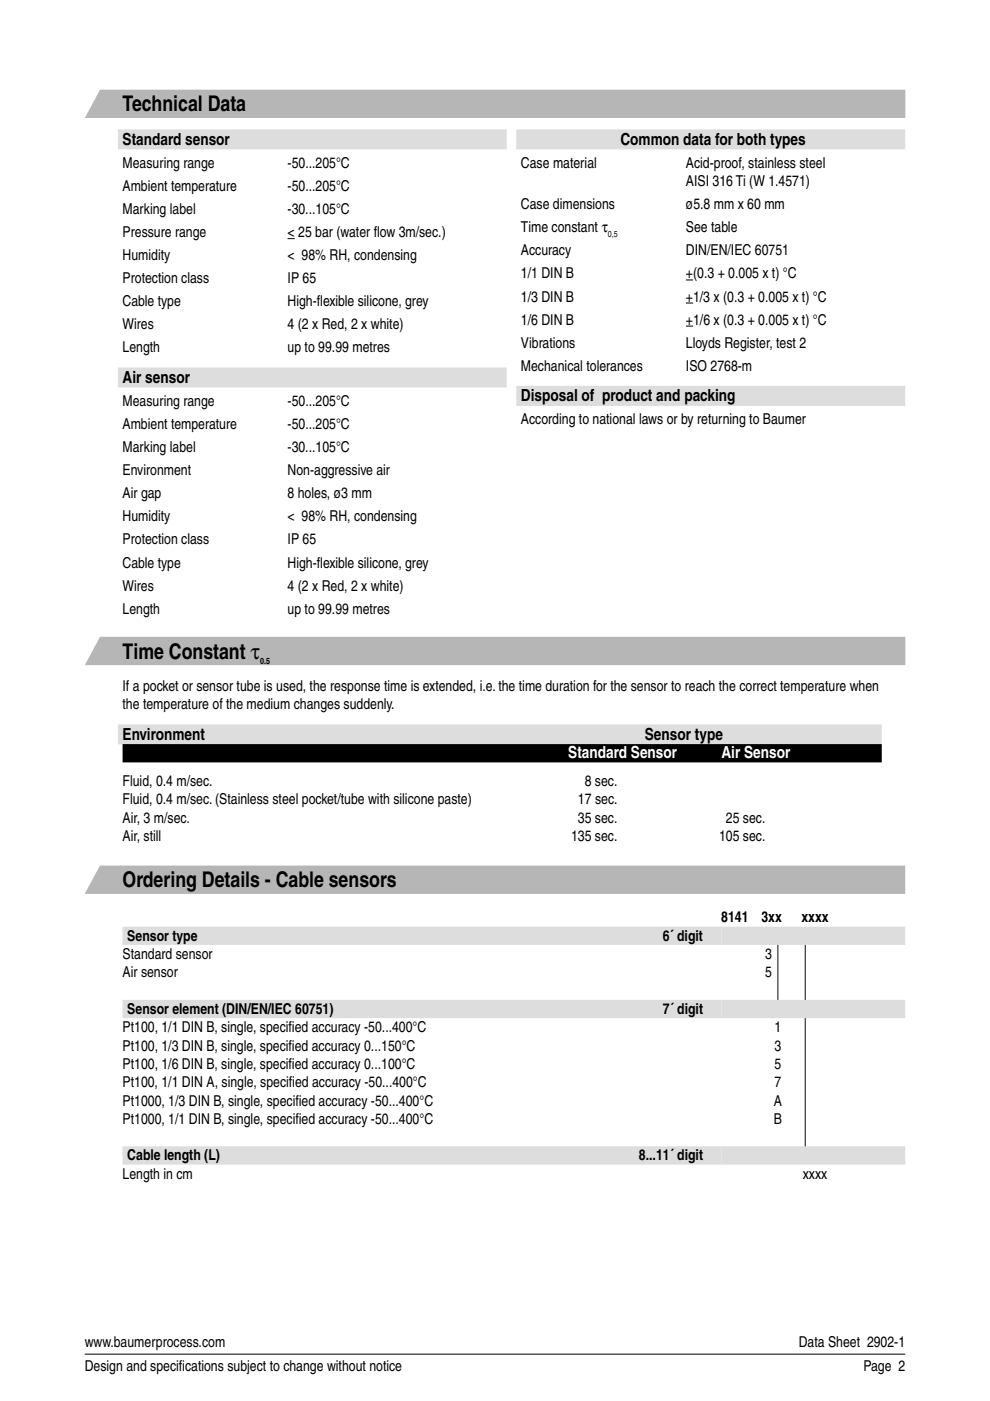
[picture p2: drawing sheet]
<svg xmlns="http://www.w3.org/2000/svg" width="210mm" height="297mm" viewBox="0 0 210 297" stroke-linecap="round" stroke-linejoin="round" font-family="sans-serif">
<defs><g id="words">
<g font-size="4.6">
<text x="26" y="23.6">Technical Data</text>
<text x="26" y="139.6">Time Constant τ</text>
<text x="26" y="188.1">Ordering Details - Cable sensors</text>
</g>
<g font-size="3.5">
<text x="26" y="30.7">Standard sensor</text>
<text x="131.6" y="30.7">Common data for both types</text>
<text x="26" y="81.2">Air sensor</text>
<text x="110.5" y="85.1">Disposal of product and packing</text>
<text x="26" y="156.9">Environment</text>
<text x="136.8" y="156.9">Sensor type</text>
</g>
<g font-size="3.5" fill="#fff">
<text x="120.5" y="160.8">Standard Sensor</text>
<text x="153" y="160.8">Air Sensor</text>
</g>
<g font-size="3.2">
<text x="26" y="35.6">Measuring range</text>
<text x="61" y="35.6">-50...205°C</text>
<text x="110.5" y="35.6">Case material</text>
<text x="145.5" y="35.6">Acid-proof, stainless steel</text>
<text x="26" y="40.5">Ambient temperature</text>
<text x="61" y="40.5">-50...205°C</text>
<text x="145.5" y="39.5">AISI 316 Ti (W 1.4571)</text>
<text x="26" y="45.4">Marking label</text>
<text x="61" y="45.4">-30...105°C</text>
<text x="110.5" y="44.4">Case dimensions</text>
<text x="145.5" y="44.4">ø5.8 mm x 60 mm</text>
<text x="26" y="50.3">Pressure range</text>
<text x="61" y="50.3">&lt; 25 bar (water fl ow 3m/sec.)</text>
<text x="110.5" y="49.3">Time constant τ</text>
<text x="145.5" y="49.3">See table</text>
<text x="26" y="55.2">Humidity</text>
<text x="61" y="55.2">&lt; 98% RH, condensing</text>
<text x="110.5" y="54.2">Accuracy</text>
<text x="110.5" y="59">1/1 DIN B</text>
<text x="145.5" y="54.2">DIN/EN/IEC 60751</text>
<text x="145.5" y="59">+(0.3 + 0.005 x t) °C</text>
<text x="26" y="60.1">Protection class</text>
<text x="26" y="64.9">Cable type</text>
<text x="61" y="64.9">High-fl exible silicone, grey</text>
<text x="61" y="60.1">IP 65</text>
<text x="110.5" y="63.9">1/3 DIN B</text>
<text x="145.5" y="63.9">+1/3 x (0.3 + 0.005 x t) °C</text>
<text x="26" y="69.8">Wires</text>
<text x="61" y="69.8">4 (2 x Red, 2 x white)</text>
<text x="110.5" y="68.8">1/6 DIN B</text>
<text x="145.5" y="68.8">+1/6 x (0.3 + 0.005 x t) °C</text>
<text x="26" y="74.7">Length</text>
<text x="61" y="74.7">up to 99.99 metres</text>
<text x="110.5" y="73.7">Vibrations</text>
<text x="145.5" y="73.7">Lloyds Register, test 2</text>
<text x="110.5" y="78.6">Mechanical tolerances</text>
<text x="145.5" y="78.6">ISO 2768-m</text>
<text x="26" y="86.1">Measuring range</text>
<text x="61" y="86.1">-50...205°C</text>
<text x="26" y="91">Ambient temperature</text>
<text x="26" y="95.9">Marking label</text>
<text x="61" y="95.9">-30...105°C</text>
<text x="61" y="91">-50...205°C</text>
<text x="110.5" y="90">According to national laws or by returning to Baumer</text>
<text x="26" y="100.8">Environment</text>
<text x="61" y="100.8">Non-aggressive air</text>
<text x="26" y="105.7">Air gap</text>
<text x="61" y="105.7">8 holes, ø3 mm</text>
<text x="26" y="110.6">Humidity</text>
<text x="61" y="110.6">&lt; 98% RH, condensing</text>
<text x="26" y="115.4">Protection class</text>
<text x="61" y="115.4">IP 65</text>
<text x="26" y="120.3">Cable type</text>
<text x="26" y="125.2">Wires</text>
<text x="61" y="120.3">High-fl exible silicone, grey</text>
<text x="61" y="125.2">4 (2 x Red, 2 x white)</text>
<text x="26" y="130.1">Length</text>
<text x="61" y="130.1">up to 99.99 metres</text>
<text x="26" y="146.5">If a pocket or sensor tube is used, the response time is extended, i.e. the time duration for the sensor to reach the correct temperature when</text>
<text x="26" y="150.4">the temperature of the medium changes suddenly.</text>
<text x="26" y="166.6">Fluid, 0.4 m/sec.</text>
<text x="124" y="166.6">8 sec.</text>
<text x="26" y="170.5">Fluid, 0.4 m/sec. (Stainless steel pocket/tube with silicone paste)</text>
<text x="122.6" y="170.5">17 sec.</text>
<text x="26" y="174.4">Air, 3 m/sec.</text>
<text x="26" y="178.3">Air, still</text>
<text x="121.1" y="178.3">135 sec.</text>
<text x="122.6" y="174.4">35 sec.</text>
<text x="152.5" y="178.3">105 sec.</text>
<text x="154" y="174.4">25 sec.</text>
<text x="153" y="195.5">8141</text>
<text x="161.5" y="195.5">3xx</text>
<text x="170" y="195.5">xxxx</text>
<text x="26" y="203.4">Standard sensor</text>
<text x="27" y="199.5">Sensor type</text>
<text x="140.6" y="199.5">6´ digit</text>
<text x="162.3" y="203.4">3</text>
<text x="26" y="207.2">Air sensor</text>
<text x="162.3" y="207.2">5</text>
<text x="27" y="215">Sensor element (DIN/EN/IEC 60751)</text>
<text x="140.6" y="215">7´ digit</text>
<text x="26" y="218.9">Pt100, 1/1 DIN B, single, specifi ed accuracy -50...400°C</text>
<text x="164.3" y="218.9">1</text>
<text x="26" y="222.8">Pt100, 1/3 DIN B, single, specifi ed accuracy 0...150°C</text>
<text x="26" y="226.6">Pt100, 1/6 DIN B, single, specifi ed accuracy 0...100°C</text>
<text x="164.3" y="222.8">3</text>
<text x="164.3" y="226.6">5</text>
<text x="26" y="230.5">Pt100, 1/1 DIN A, single, specifi ed accuracy -50...400°C</text>
<text x="164.3" y="230.5">7</text>
<text x="26" y="234.4">Pt1000, 1/3 DIN B, single, specifi ed accuracy -50...400°C</text>
<text x="26" y="238.3">Pt1000, 1/1 DIN B, single, specifi ed accuracy -50...400°C</text>
<text x="164.1" y="234.4">A</text>
<text x="164.1" y="238.3">B</text>
<text x="26" y="249.9">Length in cm</text>
<text x="27" y="246">Cable length (L)</text>
<text x="135.5" y="246">8...11´ digit</text>
<text x="170.3" y="249.9">xxxx</text>
<text x="18" y="285.6">www.baumerprocess.com</text>
<text x="169.4" y="285.6">Data Sheet 2902-1</text>
<text x="18" y="290.6">Design and specifi cations subject to change without notice</text>
<text x="183.2" y="290.6">Page 2</text>
</g>
<g font-size="1.8">
<text x="129" y="50.3">0,5</text>
<text x="55.2" y="140.7">0.5</text>
</g>
</g></defs>
<path d="M170.8 198.4v46.7M18 287.1h174" fill="none" stroke="#000" stroke-width=".21"/>
<path d="M21.2 19h170.8v6h-174z" fill="#b6b6b6"/>
<path d="M25 29.6h82.5M109.5 29.6h82.5M25 80.1h82.5M109.5 83.9h82.5M25 155.7h162" fill="none" stroke="#ddd" stroke-width="4.2" stroke-linecap="butt"/>
<path d="M61 50.6h1.5M145.5 59.4h1.5M145.5 64.2h1.5M145.5 69.1h1.5" fill="none" stroke="#000" stroke-width=".21"/>
<path d="M26 198.4h127M26 213.9h127M26 245h127" fill="none" stroke="#ddd" stroke-width="3.9" stroke-linecap="butt"/>
<path d="M26 159.7h161" fill="none" stroke="#000" stroke-width="3.9" stroke-linecap="butt"/>
<g fill="#b6b6b6">
<path d="M21.2 135h170.8v6h-174z"/>
<path d="M21.2 183.5h170.8v6h-174z"/>
</g>
<path d="M153 195.6h39" fill="none" stroke="#fff" stroke-width=".35"/>
<path d="M165 198.4v15.5" fill="none" stroke="#000" stroke-width=".21"/>
<path d="M153 198.4h39M153 213.9h39M153 245h39" fill="none" stroke="#ddd" stroke-width="3.9" stroke-linecap="butt"/>
<use href="#words"/>
</svg>
